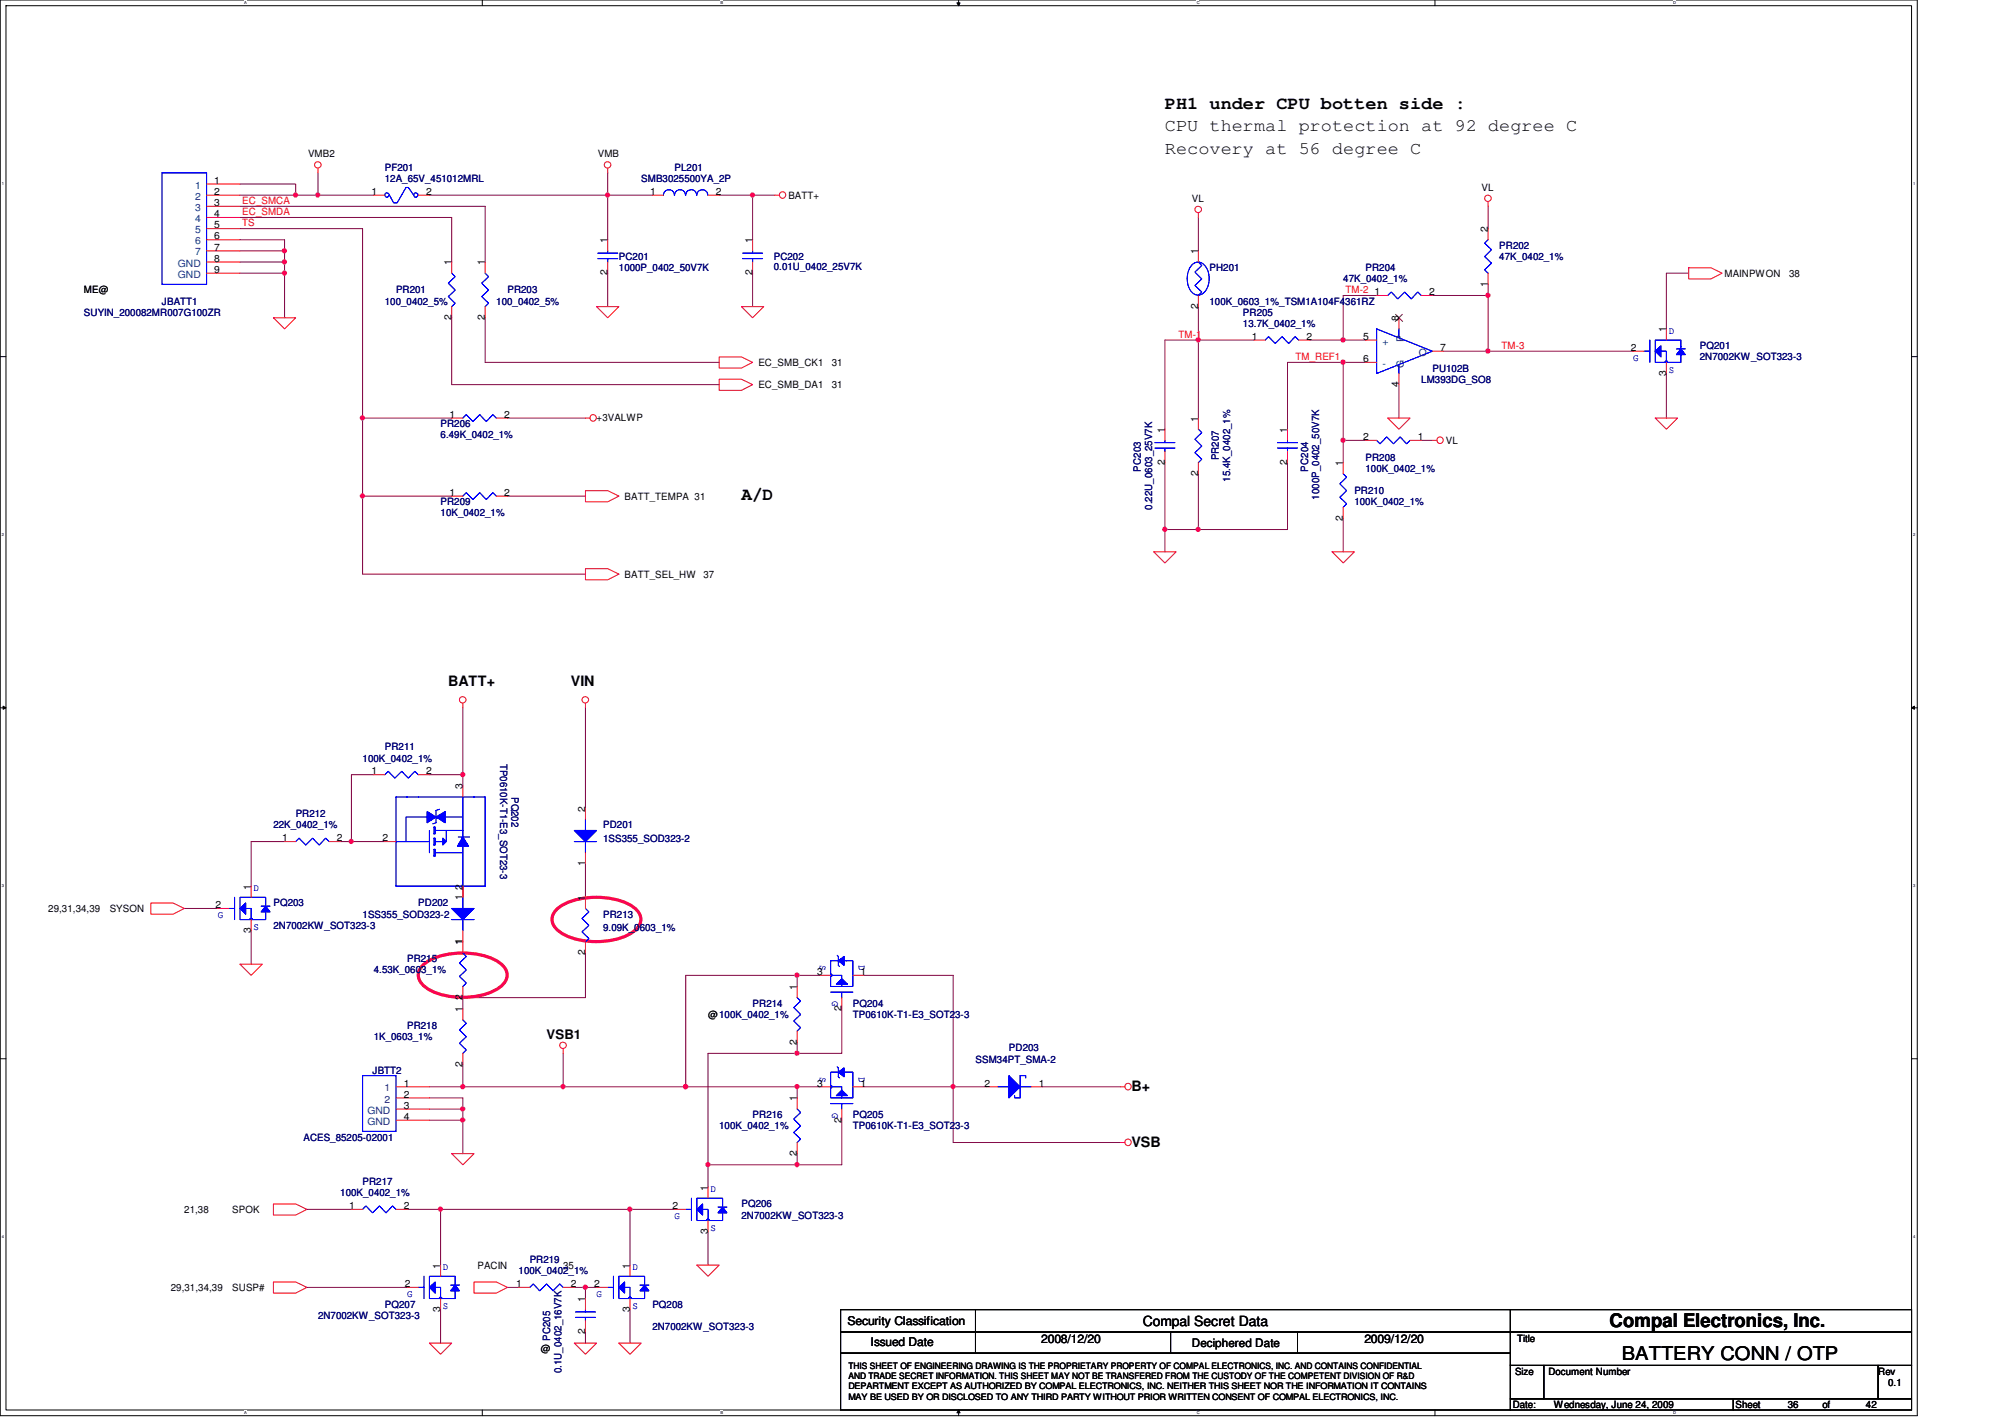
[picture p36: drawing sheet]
<svg xmlns="http://www.w3.org/2000/svg" width="297mm" height="210mm" viewBox="0 0 297 210" stroke-linecap="round" stroke-linejoin="round" font-family="sans-serif">
<defs><g id="words">
<g font-size="2.8">
<text x="238.5" y="196.6">Compal Electronics, Inc.</text>
<text x="240.3" y="201.5">BATTERY CONN / OTP</text>
</g>
<g font-size="2.6">
<text x="172.6" y="16.2">PH1 under CPU botten side :</text>
<text x="172.6" y="22.8">Recovery at 56 degree C</text>
<text x="172.6" y="19.5">CPU thermal protection at 92 degree C</text>
<text x="109.9" y="74">A/D</text>
</g>
<g font-size="2.1">
<text x="66.4" y="101.6">BATT+</text>
<text x="84.6" y="101.6">VIN</text>
<text x="167.6" y="161.7">B+</text>
<text x="167.6" y="169.9">VSB</text>
<text x="169.3" y="196.4">Compal Secret Data</text>
</g>
<text font-size="1.9" x="81" y="153.9">VSB1</text>
<g font-size="1.8">
<text x="125.6" y="196.3">Security Classification</text>
<text x="129" y="199.4">Issued Date</text>
<text x="154.3" y="198.9">2008/12/20</text>
<text x="202.1" y="198.9">2009/12/20</text>
</g>
<text font-size="1.7" x="176.6" y="199.6">Deciphered Date</text>
<g font-size="1.5">
<text x="45.6" y="23.3">VMB2</text>
<text x="88.6" y="23.3">VMB</text>
<text x="31.7" y="27.2">1</text>
<text x="31.7" y="28.9">2</text>
<text x="55" y="28.9">1</text>
<text x="63.1" y="28.9">2</text>
<text x="96.3" y="28.9">1</text>
<text x="106" y="28.9">2</text>
<text x="116.8" y="29.5">BATT+</text>
<text x="176.6" y="29.9">VL</text>
<text x="219.5" y="28.3">VL</text>
<text x="31.7" y="30.5">3</text>
<text x="31.7" y="32.2">4</text>
<text x="31.7" y="33.8">5</text>
<text x="31.7" y="35.5">6</text>
<text x="220.4" y="34.4" transform="rotate(-90 220.4 34.4)">2</text>
<text x="31.7" y="38.8">8</text>
<text x="31.7" y="40.4">9</text>
<text x="31.7" y="37.1">7</text>
<text x="66.9" y="39.3" transform="rotate(-90 66.9 39.3)">1</text>
<text x="71.8" y="39.3" transform="rotate(-90 71.8 39.3)">1</text>
<text x="90" y="40.8" transform="rotate(-90 90 40.8)">2</text>
<text x="90" y="36" transform="rotate(-90 90 36)">1</text>
<text x="111.5" y="40.8" transform="rotate(-90 111.5 40.8)">2</text>
<text x="111.5" y="36" transform="rotate(-90 111.5 36)">1</text>
<text x="177.5" y="37.7" transform="rotate(-90 177.5 37.7)">1</text>
<text x="255.5" y="41">MAINPWON</text>
<text x="265" y="41">38</text>
<text x="12.4" y="43.5">ME@</text>
<text x="66.9" y="47.4" transform="rotate(-90 66.9 47.4)">2</text>
<text x="71.8" y="47.4" transform="rotate(-90 71.8 47.4)">2</text>
<text x="177.5" y="45.8" transform="rotate(-90 177.5 45.8)">2</text>
<text x="203.6" y="43.7">1</text>
<text x="207.2" y="47.6" transform="rotate(-90 207.2 47.6)">8</text>
<text x="211.7" y="43.7">2</text>
<text x="220.4" y="42.5" transform="rotate(-90 220.4 42.5)">1</text>
<text x="185.5" y="50.3">1</text>
<text x="193.5" y="50.3">2</text>
<text x="202" y="50.3">5</text>
<text x="202" y="53.6">6</text>
<text x="213.4" y="52">7</text>
<text x="241.6" y="52">2</text>
<text x="246.8" y="49.2" transform="rotate(-90 246.8 49.2)">1</text>
<text x="112.3" y="57.5">EC_SMB_DA1</text>
<text x="112.3" y="54.2">EC_SMB_CK1</text>
<text x="123.2" y="57.5">31</text>
<text x="123.2" y="54.2">31</text>
<text x="207.2" y="57.3" transform="rotate(-90 207.2 57.3)">4</text>
<text x="246.8" y="55.7" transform="rotate(-90 246.8 55.7)">3</text>
<text x="66.6" y="61.9">1</text>
<text x="74.7" y="61.9">2</text>
<text x="88.4" y="62.3">+3VALWP</text>
<text x="172.5" y="64.1" transform="rotate(-90 172.5 64.1)">1</text>
<text x="177.5" y="62.4" transform="rotate(-90 177.5 62.4)">1</text>
<text x="190.7" y="64.1" transform="rotate(-90 190.7 64.1)">1</text>
<text x="202" y="65.2">2</text>
<text x="210.1" y="65.2">1</text>
<text x="214.2" y="65.8">VL</text>
<text x="172.5" y="68.9" transform="rotate(-90 172.5 68.9)">2</text>
<text x="177.5" y="70.5" transform="rotate(-90 177.5 70.5)">2</text>
<text x="190.7" y="68.9" transform="rotate(-90 190.7 68.9)">2</text>
<text x="199" y="69" transform="rotate(-90 199 69)">1</text>
<text x="66.6" y="73.4">1</text>
<text x="74.7" y="73.4">2</text>
<text x="92.5" y="74">BATT_TEMPA 31</text>
<text x="199" y="77.1" transform="rotate(-90 199 77.1)">2</text>
<text x="92.5" y="85.6">BATT_SEL_HW</text>
<text x="104.2" y="85.6">37</text>
<text x="55" y="114.7">1</text>
<text x="63.1" y="114.7">2</text>
<text x="68.5" y="116.9" transform="rotate(-90 68.5 116.9)">3</text>
<text x="41.8" y="124.6">1</text>
<text x="49.9" y="124.6">2</text>
<text x="56.7" y="124.6">2</text>
<text x="86.7" y="120.2" transform="rotate(-90 86.7 120.2)">2</text>
<text x="37.2" y="131.8" transform="rotate(-90 37.2 131.8)">1</text>
<text x="68.5" y="131.8" transform="rotate(-90 68.5 131.8)">2</text>
<text x="86.7" y="128.3" transform="rotate(-90 86.7 128.3)">1</text>
<text x="7.2" y="135.1">29,31,34,39</text>
<text x="16.3" y="135.1">SYSON</text>
<text x="31.9" y="134.5">2</text>
<text x="68.5" y="133.3" transform="rotate(-90 68.5 133.3)">1</text>
<text x="86.7" y="133.4" transform="rotate(-90 86.7 133.4)">1</text>
<text x="37.2" y="138.2" transform="rotate(-90 37.2 138.2)">3</text>
<text x="68.5" y="140" transform="rotate(-90 68.5 140)">1</text>
<text x="86.7" y="141.5" transform="rotate(-90 86.7 141.5)">2</text>
<text x="68.5" y="149.9" transform="rotate(-90 68.5 149.9)">1</text>
<text x="68.5" y="148.1" transform="rotate(-90 68.5 148.1)">2</text>
<text x="118.1" y="146.6" transform="rotate(-90 118.1 146.6)">1</text>
<text x="121.1" y="144.4">3</text>
<text x="124.7" y="149.8" transform="rotate(-90 124.7 149.8)">2</text>
<text x="127.5" y="144.4">1</text>
<text x="104.9" y="150.8">@100K_0402_1%</text>
<text x="118.1" y="154.7" transform="rotate(-90 118.1 154.7)">2</text>
<text x="59.8" y="161">1</text>
<text x="68.5" y="158" transform="rotate(-90 68.5 158)">2</text>
<text x="121.1" y="161">3</text>
<text x="127.5" y="161">1</text>
<text x="145.8" y="161">2</text>
<text x="153.9" y="161">1</text>
<text x="59.8" y="164.3">3</text>
<text x="59.8" y="165.9">4</text>
<text x="59.8" y="162.6">2</text>
<text x="118.1" y="163.2" transform="rotate(-90 118.1 163.2)">1</text>
<text x="124.7" y="166.3" transform="rotate(-90 124.7 166.3)">2</text>
<text x="118.1" y="171.2" transform="rotate(-90 118.1 171.2)">2</text>
<text x="27.3" y="179.7">21,38</text>
<text x="34.4" y="179.7">SPOK</text>
<text x="51.7" y="179.1">1</text>
<text x="59.8" y="179.1">2</text>
<text x="99.6" y="179.1">2</text>
<text x="104.9" y="176.4" transform="rotate(-90 104.9 176.4)">1</text>
<text x="104.9" y="182.8" transform="rotate(-90 104.9 182.8)">3</text>
<text x="25.3" y="191.3">29,31,34,39</text>
<text x="34.4" y="191.3">SUSP#</text>
<text x="60" y="190.7">2</text>
<text x="65.2" y="187.9" transform="rotate(-90 65.2 187.9)">1</text>
<text x="70.7" y="188">PACIN</text>
<text x="76.5" y="190.7">1</text>
<text x="83.4" y="188">35</text>
<text x="84.6" y="190.7">2</text>
<text x="88" y="190.7">2</text>
<text x="93.3" y="187.9" transform="rotate(-90 93.3 187.9)">1</text>
<text x="65.2" y="194.4" transform="rotate(-90 65.2 194.4)">3</text>
<text x="86.7" y="197.7" transform="rotate(-90 86.7 197.7)">2</text>
<text x="86.7" y="192.9" transform="rotate(-90 86.7 192.9)">1</text>
<text x="93.3" y="194.4" transform="rotate(-90 93.3 194.4)">3</text>
<text x="80.1" y="200.3">@</text>
<text x="224.4" y="203.6">Size</text>
<text x="224.7" y="198.8">Title</text>
<text x="229.4" y="203.6">Document Number</text>
<text x="278.3" y="203.6">Rev</text>
<text x="224.1" y="208.6">Date:</text>
<text x="230.2" y="208.6">Wednesday, June 24, 2009</text>
<text x="257.1" y="208.6">Sheet</text>
<text x="264.9" y="208.6">36</text>
<text x="270" y="208.6">of</text>
<text x="276.4" y="208.6">42</text>
<text x="279.7" y="205.3">0.1</text>
</g>
<g font-size="1.5" fill="#004080">
<text x="28.9" y="27.9">1</text>
<text x="28.9" y="29.6">2</text>
<text x="28.9" y="31.2">3</text>
<text x="28.9" y="32.9">4</text>
<text x="28.9" y="34.5">5</text>
<text x="26.4" y="39.5">GND</text>
<text x="26.4" y="41.1">GND</text>
<text x="28.9" y="36.2">6</text>
<text x="28.9" y="37.8">7</text>
<text x="204.8" y="51.1">+</text>
<text x="208" y="50.6" transform="rotate(-90 208 50.6)">P</text>
<text x="210.2" y="52.7">O</text>
<text x="204.8" y="54.4">-</text>
<text x="208" y="54.5" transform="rotate(-90 208 54.5)">G</text>
<text x="57" y="161.7">1</text>
<text x="54.4" y="165">GND</text>
<text x="54.4" y="166.6">GND</text>
<text x="57" y="163.3">2</text>
</g>
<g font-size="1.5" fill="#000080">
<text x="57" y="25.3">PF201</text>
<text x="57" y="27">12A_65V_451012MRL</text>
<text x="95" y="27">SMB3025500YA_2P</text>
<text x="99.9" y="25.3">PL201</text>
<text x="91.7" y="38.5">PC201</text>
<text x="91.7" y="40.2">1000P_0402_50V7K</text>
<text x="114.6" y="38.5">PC202</text>
<text x="114.6" y="40">0.01U_0402_25V7K</text>
<text x="179.2" y="40.2">PH201</text>
<text x="199" y="41.8">47K_0402_1%</text>
<text x="202.3" y="40.2">PR204</text>
<text x="222.1" y="36.9">PR202</text>
<text x="222.1" y="38.5">47K_0402_1%</text>
<text x="12.4" y="46.8">SUYIN_200082MR007G100ZR</text>
<text x="24" y="45.1">JBATT1</text>
<text x="57" y="45.1">100_0402_5%</text>
<text x="58.7" y="43.5">PR201</text>
<text x="73.5" y="45.1">100_0402_5%</text>
<text x="75.2" y="43.5">PR203</text>
<text x="179.2" y="45.1">100K_0603_1%_TSM1A104F4361RZ</text>
<text x="184.1" y="46.8">PR205</text>
<text x="184.1" y="48.4">13.7K_0402_1%</text>
<text x="251.8" y="51.7">PQ201</text>
<text x="251.8" y="53.4">2N7002KW_SOT323-3</text>
<text x="210.6" y="56.7">LM393DG_SO8</text>
<text x="212.2" y="55">PU102B</text>
<text x="65.3" y="63.3">PR206</text>
<text x="65.3" y="64.9">6.49K_0402_1%</text>
<text x="169" y="69.8" transform="rotate(-90 169 69.8)">PC203</text>
<text x="180.6" y="68.2" transform="rotate(-90 180.6 68.2)">PR207</text>
<text x="182.2" y="71.3" transform="rotate(-90 182.2 71.3)">15.4K_0402_1%</text>
<text x="193.8" y="69.8" transform="rotate(-90 193.8 69.8)">PC204</text>
<text x="202.3" y="68.2">PR208</text>
<text x="202.3" y="69.9">100K_0402_1%</text>
<text x="65.3" y="74.8">PR209</text>
<text x="65.3" y="76.5">10K_0402_1%</text>
<text x="170.7" y="75.5" transform="rotate(-90 170.7 75.5)">0.22U_0603_25V7K</text>
<text x="195.4" y="74" transform="rotate(-90 195.4 74)">1000P_0402_50V7K</text>
<text x="200.7" y="73.2">PR210</text>
<text x="200.7" y="74.8">100K_0402_1%</text>
<text x="53.7" y="112.8">100K_0402_1%</text>
<text x="57" y="111.2">PR211</text>
<text x="74.1" y="113.1" transform="rotate(90 74.1 113.1)">TP0610K-T1-E3_SOT23-3</text>
<text x="75.8" y="118.1" transform="rotate(90 75.8 118.1)">PQ202</text>
<text x="40.5" y="122.7">22K_0402_1%</text>
<text x="43.8" y="121.1">PR212</text>
<text x="89.4" y="122.7">PD201</text>
<text x="89.4" y="124.7">1SS355_SOD323-2</text>
<text x="40.5" y="134.3">PQ203</text>
<text x="40.5" y="137.6">2N7002KW_SOT323-3</text>
<text x="53.7" y="135.9">1SS355_SOD323-2</text>
<text x="62" y="134.3">PD202</text>
<text x="89.4" y="135.9">PR213</text>
<text x="89.4" y="137.9">9.09K_0603_1%</text>
<text x="60.3" y="142.5">PR215</text>
<text x="55.4" y="144.2">4.53K_0603_1%</text>
<text x="111.5" y="149.1">PR214</text>
<text x="126.4" y="149.1">PQ204</text>
<text x="55.4" y="154.1">1K_0603_1%</text>
<text x="60.3" y="152.4">PR218</text>
<text x="126.4" y="150.8">TP0610K-T1-E3_SOT23-3</text>
<text x="149.5" y="155.7">PD203</text>
<text x="55.2" y="159">JBTT2</text>
<text x="144.5" y="157.4">SSM34PT_SMA-2</text>
<text x="106.5" y="167.3">100K_0402_1%</text>
<text x="111.5" y="165.7">PR216</text>
<text x="126.4" y="165.7">PQ205</text>
<text x="126.4" y="167.3">TP0610K-T1-E3_SOT23-3</text>
<text x="45" y="169">ACES_85205-02001</text>
<text x="50.4" y="177.2">100K_0402_1%</text>
<text x="53.7" y="175.6">PR217</text>
<text x="109.9" y="178.9">PQ206</text>
<text x="109.9" y="180.5">2N7002KW_SOT323-3</text>
<text x="76.8" y="188.8">100K_0402_1%</text>
<text x="78.5" y="187.1">PR219</text>
<text x="47.1" y="195.4">2N7002KW_SOT323-3</text>
<text x="57" y="193.7">PQ207</text>
<text x="96.6" y="193.7">PQ208</text>
<text x="96.6" y="197">2N7002KW_SOT323-3</text>
<text x="81.5" y="198.6" transform="rotate(-90 81.5 198.6)">PC205</text>
<text x="83.2" y="203.4" transform="rotate(-90 83.2 203.4)">0.1U_0402_16V7K</text>
</g>
<g font-size="1.5" fill="#f00">
<text x="35.9" y="31.9">EC_SMDA</text>
<text x="35.9" y="33.5">TS</text>
<text x="35.9" y="30.2">EC_SMCA</text>
<text x="199.3" y="43.4">TM-2</text>
<text x="174.6" y="50">TM-1</text>
<text x="191.9" y="53.3">TM_REF1</text>
<text x="222.5" y="51.7">TM-3</text>
</g>
<g font-size="1.5" fill="#00f">
<text x="241.9" y="53.4">G</text>
<text x="247.2" y="49.4">D</text>
<text x="247.2" y="55.2">S</text>
<text x="37.5" y="132">D</text>
<text x="32.3" y="136">G</text>
<text x="37.5" y="137.8">S</text>
<text x="121.5" y="143" transform="rotate(90 121.5 143)">S</text>
<text x="127.3" y="143" transform="rotate(90 127.3 143)">D</text>
<text x="123.3" y="148.3" transform="rotate(90 123.3 148.3)">G</text>
<text x="121.5" y="159.5" transform="rotate(90 121.5 159.5)">S</text>
<text x="127.3" y="159.5" transform="rotate(90 127.3 159.5)">D</text>
<text x="123.3" y="164.8" transform="rotate(90 123.3 164.8)">G</text>
<text x="105.2" y="176.6">D</text>
<text x="99.9" y="180.6">G</text>
<text x="105.2" y="182.4">S</text>
<text x="65.6" y="188.1">D</text>
<text x="93.7" y="188.1">D</text>
<text x="60.3" y="192.1">G</text>
<text x="65.6" y="193.9">S</text>
<text x="88.4" y="192.1">G</text>
<text x="93.7" y="193.9">S</text>
</g>
<g font-size="1.3">
<text x="125.7" y="202.8">THIS SHEET OF ENGINEERING DRAWING IS THE PROPRIETARY PROPERTY OF COMPAL ELECTRONICS, INC. AND CONTAINS CONFIDENTIAL</text>
<text x="125.7" y="204.3">AND TRADE SECRET INFORMATION. THIS SHEET MAY NOT BE TRANSFERED FROM THE CUSTODY OF THE COMPETENT DIVISION OF R&amp;D</text>
<text x="125.7" y="205.8">DEPARTMENT EXCEPT AS AUTHORIZED BY COMPAL ELECTRONICS, INC. NEITHER THIS SHEET NOR THE INFORMATION IT CONTAINS</text>
<text x="125.7" y="207.3">MAY BE USED BY OR DISCLOSED TO ANY THIRD PARTY WITHOUT PRIOR WRITTEN CONSENT OF COMPAL ELECTRONICS, INC.</text>
</g>
<g font-size=".6">
<text x="36.1" y=".6">A</text>
<text x="106.7" y=".6">B</text>
<text x="177.3" y=".6">C</text>
<text x="247.9" y=".6">D</text>
<text x=".3" y="27.4">1</text>
<text x="283.4" y="27.4">1</text>
<text x=".3" y="79.4">2</text>
<text x="283.4" y="79.4">2</text>
<text x=".3" y="131.4">3</text>
<text x="283.4" y="131.4">3</text>
<text x=".3" y="183.4">4</text>
<text x="283.4" y="183.4">4</text>
<text x="36.1" y="209.5">A</text>
<text x="106.7" y="209.5">B</text>
<text x="177.3" y="209.5">C</text>
<text x="247.9" y="209.5">D</text>
</g>
</g></defs>
<path d="M0 0h284v209.7h-284zM.9 .8h282.3v208.1h-282.3z" fill="none" stroke="#000" stroke-width=".15"/>
<g fill="#fff">
<path d="M36.1 .1h.4v.7h-.4z"/>
<path d="M36.1 208.9h.4v.7h-.4z"/>
</g>
<path d="M71.5 0v.8M71.5 208.9v.8" fill="none" stroke="#000" stroke-width=".15"/>
<g fill="#fff">
<path d="M106.7 .1h.4v.7h-.4z"/>
<path d="M106.7 208.9h.4v.7h-.4z"/>
</g>
<path d="M141.8 .4h.4l-.2 .4zM142 0v.8M142 208.9l.2 .4h-.4zM142 208.9v.8" fill="none" stroke="#000" stroke-width=".15"/>
<path d="M141.8 .4h.4l-.2 .4zM142 208.9l.2 .4h-.4z" fill="#000"/>
<g fill="#fff">
<path d="M177.3 .1h.4v.7h-.4z"/>
<path d="M177.3 208.9h.4v.7h-.4z"/>
</g>
<path d="M212.6 0v.8M212.6 208.9v.8" fill="none" stroke="#000" stroke-width=".15"/>
<g fill="#fff">
<path d="M247.8 .1h.4v.7h-.4z"/>
<path d="M247.8 208.9h.4v.7h-.4z"/>
<path d="M.3 26.8h.2v.7h-.2z"/>
<path d="M283.4 26.8h.3v.7h-.3z"/>
<path d="M.3 78.8h.2v.7h-.2z"/>
<path d="M283.4 78.8h.3v.7h-.3z"/>
</g>
<path d="M0 52.8h.9M283.2 52.8h.8" fill="none" stroke="#000" stroke-width=".15"/>
<g fill="#fff">
<path d="M.3 130.8h.2v.7h-.2z"/>
<path d="M283.4 130.8h.3v.7h-.3z"/>
</g>
<path d="M0 104.9h.9M.5 104.6l.4 .3-.4 .2zM283.2 104.9l.4-.3v.5zM283.2 104.9h.8" fill="none" stroke="#000" stroke-width=".15"/>
<path d="M.5 104.6l.4 .3-.4 .2zM283.2 104.9l.4-.3v.5z" fill="#000"/>
<g fill="#fff">
<path d="M.3 182.8h.2v.7h-.2z"/>
<path d="M283.4 182.8h.3v.7h-.3z"/>
</g>
<path d="M0 156.8h.9M283.2 156.8h.8" fill="none" stroke="#000" stroke-width=".15"/>
<path d="M220.5 30.6v3.3M220.5 52h21.4" fill="none" stroke="#800040" stroke-width=".15"/>
<circle cx="220.4" cy="52" r=".32" fill="#f0f"/>
<circle cx="220.4" cy="52" r=".32" fill="none" stroke="#f0f" stroke-width=".15"/>
<path d="M177.5 32.2v5M172.6 50.4v13.2M177.5 50.4h8.3M199 53.7v11.5M212.2 43.8h8.3M177.5 78.4h13.2M199 76.8v4.9M210.6 65.2h1.6" fill="none" stroke="#800040" stroke-width=".15"/>
<circle cx="199" cy="65.2" r=".32" fill="#f0f"/>
<circle cx="199" cy="65.2" r=".32" fill="none" stroke="#f0f" stroke-width=".15"/>
<circle cx="199" cy="53.6" r=".32" fill="#f0f"/>
<circle cx="199" cy="53.6" r=".32" fill="none" stroke="#f0f" stroke-width=".15"/>
<path d="M199 43.8v6.6h3.3" fill="none" stroke="#800040" stroke-width=".15"/>
<circle cx="199" cy="50.3" r=".32" fill="#f0f"/>
<circle cx="199" cy="50.3" r=".32" fill="none" stroke="#f0f" stroke-width=".15"/>
<path d="M177.5 45.4v16.5M190.7 53.7v9.9" fill="none" stroke="#800040" stroke-width=".15"/>
<circle cx="177.5" cy="50.3" r=".32" fill="#f0f"/>
<circle cx="177.5" cy="50.3" r=".32" fill="none" stroke="#f0f" stroke-width=".15"/>
<path d="M172.6 50.4h4.9M190.7 53.7h8.3M199 43.8h4.9M207.3 57v4.9M172.6 78.4v3.3M177.5 70.2v8.2M199 65.2h3.3" fill="none" stroke="#800040" stroke-width=".15"/>
<circle cx="177.5" cy="78.4" r=".32" fill="#f0f"/>
<circle cx="177.5" cy="78.4" r=".32" fill="none" stroke="#f0f" stroke-width=".15"/>
<path d="M220.5 43.8v8.2M246.9 55.3v6.6M250.2 40.5h-3.3v8.2" fill="none" stroke="#800040" stroke-width=".15"/>
<circle cx="220.4" cy="43.7" r=".32" fill="#f0f"/>
<circle cx="220.4" cy="43.7" r=".32" fill="none" stroke="#f0f" stroke-width=".15"/>
<path d="M199 53.7h3.3M172.6 78.4h4.9M190.7 68.5v9.9M199 65.2v3.3" fill="none" stroke="#800040" stroke-width=".15"/>
<circle cx="172.6" cy="78.4" r=".32" fill="#f0f"/>
<circle cx="172.6" cy="78.4" r=".32" fill="none" stroke="#f0f" stroke-width=".15"/>
<path d="M47.1 28.9h8.3M194 50.4h5M213.9 52h6.6M220.5 42.1v1.7M172.6 68.5v9.9" fill="none" stroke="#800040" stroke-width=".15"/>
<circle cx="47.1" cy="28.9" r=".32" fill="#f0f"/>
<circle cx="47.1" cy="28.9" r=".32" fill="none" stroke="#f0f" stroke-width=".15"/>
<path d="M90 28.9h6.6M111.5 28.9h3.3M66.9 47.1v9.9" fill="none" stroke="#800040" stroke-width=".15"/>
<circle cx="111.5" cy="28.9" r=".32" fill="#f0f"/>
<circle cx="111.5" cy="28.9" r=".32" fill="none" stroke="#f0f" stroke-width=".15"/>
<path d="M90 25.6v3.3M71.9 53.7h34.6" fill="none" stroke="#800040" stroke-width=".15"/>
<circle cx="90" cy="28.9" r=".32" fill="#f0f"/>
<circle cx="90" cy="28.9" r=".32" fill="none" stroke="#f0f" stroke-width=".15"/>
<path d="M35.6 32.2h31.3M35.6 33.9h18.1M90 28.9v6.6M106.5 28.9h5v6.6M66.9 57h39.6M71.9 47.1v6.6M90 40.5v4.9M111.5 40.5v4.9M53.7 73.5v11.5" fill="none" stroke="#800040" stroke-width=".15"/>
<circle cx="53.7" cy="73.5" r=".32" fill="#f0f"/>
<circle cx="53.7" cy="73.5" r=".32" fill="none" stroke="#f0f" stroke-width=".15"/>
<path d="M35.6 30.6h36.3v8.2M35.6 27.3h8.2v1.6h-8.2M66.9 32.2v6.6M53.7 61.9h13.2" fill="none" stroke="#800040" stroke-width=".15"/>
<circle cx="53.7" cy="61.9" r=".32" fill="#f0f"/>
<circle cx="53.7" cy="61.9" r=".32" fill="none" stroke="#f0f" stroke-width=".15"/>
<path d="M42.2 38.8v1.7M53.7 33.9v28M75.2 61.9h11.5" fill="none" stroke="#800040" stroke-width=".15"/>
<circle cx="42.1" cy="38.8" r=".32" fill="#f0f"/>
<circle cx="42.1" cy="38.8" r=".32" fill="none" stroke="#f0f" stroke-width=".15"/>
<path d="M35.6 37.2h6.6" fill="none" stroke="#800040" stroke-width=".15"/>
<circle cx="42.1" cy="37.1" r=".32" fill="#f0f"/>
<circle cx="42.1" cy="37.1" r=".32" fill="none" stroke="#f0f" stroke-width=".15"/>
<path d="M42.2 37.2v1.6h-6.6M42.2 40.5v6.6" fill="none" stroke="#800040" stroke-width=".15"/>
<circle cx="42.1" cy="40.4" r=".32" fill="#f0f"/>
<circle cx="42.1" cy="40.4" r=".32" fill="none" stroke="#f0f" stroke-width=".15"/>
<path d="M35.6 35.5h6.6v1.7M47.1 25.6v3.3h-3.3M35.6 40.5h6.6M53.7 73.5h13.2M75.2 73.5h11.5M53.7 85h33" fill="none" stroke="#800040" stroke-width=".15"/>
<circle cx="43.8" cy="28.9" r=".32" fill="#f0f"/>
<circle cx="43.8" cy="28.9" r=".32" fill="none" stroke="#f0f" stroke-width=".15"/>
<path d="M53.7 61.9v11.6M63.6 114.8h5v1.6M52.1 124.7h4.9" fill="none" stroke="#800040" stroke-width=".15"/>
<circle cx="52" cy="124.6" r=".32" fill="#f0f"/>
<circle cx="52" cy="124.6" r=".32" fill="none" stroke="#f0f" stroke-width=".15"/>
<path d="M55.4 114.8h-3.3v9.9h-1.7M68.6 104.9v9.9M37.2 137.9v4.9M42.2 124.7h-5v6.6M68.6 131.3v1.6M86.7 147.8h-18.1v1.6" fill="none" stroke="#800040" stroke-width=".15"/>
<circle cx="68.5" cy="114.7" r=".32" fill="#f0f"/>
<circle cx="68.5" cy="114.7" r=".32" fill="none" stroke="#f0f" stroke-width=".15"/>
<path d="M86.7 104.9v14.8M141.2 161h5" fill="none" stroke="#800040" stroke-width=".15"/>
<circle cx="141.2" cy="161" r=".32" fill="#f0f"/>
<circle cx="141.2" cy="161" r=".32" fill="none" stroke="#f0f" stroke-width=".15"/>
<path d="M68.6 157.7v3.3M128 161h13.2" fill="none" stroke="#800040" stroke-width=".15"/>
<circle cx="68.5" cy="161" r=".32" fill="#f0f"/>
<circle cx="68.5" cy="161" r=".32" fill="none" stroke="#f0f" stroke-width=".15"/>
<path d="M27.3 134.6h5M86.7 128v4.9M86.7 141.2v6.6M118.1 144.5h3.3M141.2 161v8.2h24.8M154.4 161h11.6" fill="none" stroke="#800040" stroke-width=".15"/>
<circle cx="118.1" cy="144.5" r=".32" fill="#f0f"/>
<circle cx="118.1" cy="144.5" r=".32" fill="none" stroke="#f0f" stroke-width=".15"/>
<path d="M118.1 144.5v1.6M118.1 154.4v1.6h6.6" fill="none" stroke="#800040" stroke-width=".15"/>
<circle cx="118.1" cy="156" r=".32" fill="#f0f"/>
<circle cx="118.1" cy="156" r=".32" fill="none" stroke="#f0f" stroke-width=".15"/>
<path d="M124.7 149.4v6.6M68.6 161h14.8" fill="none" stroke="#800040" stroke-width=".15"/>
<circle cx="83.4" cy="161" r=".32" fill="#f0f"/>
<circle cx="83.4" cy="161" r=".32" fill="none" stroke="#f0f" stroke-width=".15"/>
<path d="M118.1 144.5h-16.5v16.5h16.5M118.1 161v1.6M118.1 161h3.3" fill="none" stroke="#800040" stroke-width=".15"/>
<circle cx="118.1" cy="161" r=".32" fill="#f0f"/>
<circle cx="118.1" cy="161" r=".32" fill="none" stroke="#f0f" stroke-width=".15"/>
<circle cx="101.6" cy="161" r=".32" fill="#f0f"/>
<circle cx="101.6" cy="161" r=".32" fill="none" stroke="#f0f" stroke-width=".15"/>
<path d="M118.1 156h-13.2v19.8M128 144.5h13.2M65.3 179.1v8.3M124.7 165.9v6.6h-6.6v-1.6M45.5 190.7h14.8M65.3 194v5M93.3 194v5" fill="none" stroke="#800040" stroke-width=".15"/>
<circle cx="104.9" cy="172.5" r=".32" fill="#f0f"/>
<circle cx="104.9" cy="172.5" r=".32" fill="none" stroke="#f0f" stroke-width=".15"/>
<path d="M104.9 172.5h13.2" fill="none" stroke="#800040" stroke-width=".15"/>
<circle cx="118.1" cy="172.5" r=".32" fill="#f0f"/>
<circle cx="118.1" cy="172.5" r=".32" fill="none" stroke="#f0f" stroke-width=".15"/>
<path d="M141.2 144.5v16.5M45.5 179.1h6.6M93.3 179.1h6.6M104.9 182.4v5" fill="none" stroke="#800040" stroke-width=".15"/>
<circle cx="93.3" cy="179.1" r=".32" fill="#f0f"/>
<circle cx="93.3" cy="179.1" r=".32" fill="none" stroke="#f0f" stroke-width=".15"/>
<path d="M60.3 179.1h33v8.3" fill="none" stroke="#800040" stroke-width=".15"/>
<circle cx="65.2" cy="179.1" r=".32" fill="#f0f"/>
<circle cx="65.2" cy="179.1" r=".32" fill="none" stroke="#f0f" stroke-width=".15"/>
<path d="M63.6 161h5M63.6 165.9h5v5M63.6 162.6h5v1.7h-5" fill="none" stroke="#800040" stroke-width=".15"/>
<circle cx="68.5" cy="165.9" r=".32" fill="#f0f"/>
<circle cx="68.5" cy="165.9" r=".32" fill="none" stroke="#f0f" stroke-width=".15"/>
<path d="M68.6 164.3v1.6" fill="none" stroke="#800040" stroke-width=".15"/>
<circle cx="68.5" cy="164.3" r=".32" fill="#f0f"/>
<circle cx="68.5" cy="164.3" r=".32" fill="none" stroke="#f0f" stroke-width=".15"/>
<path d="M63.6 28.9h26.4M75.2 190.7h1.6M85.1 190.7h1.6" fill="none" stroke="#800040" stroke-width=".15"/>
<circle cx="86.7" cy="190.7" r=".32" fill="#f0f"/>
<circle cx="86.7" cy="190.7" r=".32" fill="none" stroke="#f0f" stroke-width=".15"/>
<path d="M83.4 156v5h18.2M86.7 197.3v1.7M88.4 190.7h-1.7v1.7" fill="none" stroke="#800040" stroke-width=".15"/>
<circle cx="101.6" cy="161" r=".32" fill="#f0f"/>
<circle cx="101.6" cy="161" r=".32" fill="none" stroke="#f0f" stroke-width=".15"/>
<g fill="none" stroke="#f00" stroke-width=".15">
<path d="M47.1 24.9v.7M90 24.9v.7M114.8 28.9h.7M177.5 31.5v.7M220.5 29.9v.7M250.2 39.7h3.3l1.6 .8-1.6 .8h-3.3zM40.5 47.1h3.3l-1.6 1.6zM88.4 45.4h3.3l-1.7 1.7zM106.5 56.2h3.3l1.7 .8-1.7 .8h-3.3zM106.5 52.9h3.3l1.7 .8-1.7 .8h-3.3zM109.8 45.4h3.3l-1.6 1.7zM86.7 61.9h.7"/>
<path d="M86.7 72.7h3.3l1.7 .8-1.7 .8h-3.3zM202.3 65.2h1.6M205.6 61.9h3.3l-1.6 1.7zM208.9 65.2h1.7M212.2 65.2h.7M245.2 61.9h3.3l-1.6 1.7zM86.7 84.2h3.3l1.7 .8-1.7 .9h-3.3zM170.9 81.7h3.3l-1.6 1.7zM197.3 81.7h3.3l-1.6 1.7zM68.6 104.2v.7M86.7 104.2v.7M22.3 133.8h3.3l1.7 .8-1.7 .8h-3.3z"/>
<path d="M68.6 139.5v1.7M35.6 142.8h3.3l-1.7 1.7zM68.6 146.1v1.7M83.4 155.4v.6M40.5 178.3h3.3l1.7 .8-1.7 .9h-3.3zM66.9 170.9h3.3l-1.6 1.6zM166 169.2h.7M166 161h.7M40.5 189.9h3.3l1.7 .8-1.7 .9h-3.3zM63.6 199h3.3l-1.6 1.6zM70.2 189.9h3.3l1.7 .8-1.7 .9h-3.3zM85.1 199h3.3l-1.7 1.6z"/>
<path d="M91.7 199h3.3l-1.7 1.6zM103.2 187.4h3.3l-1.6 1.7z"/>
<circle cx="47.1" cy="24.4" r=".48"/>
<circle cx="90" cy="24.4" r=".48"/>
<circle cx="115.9" cy="28.9" r=".48"/>
<circle cx="177.5" cy="31" r=".48"/>
<circle cx="220.4" cy="29.4" r=".48"/>
<circle cx="87.9" cy="61.9" r=".48"/>
<circle cx="213.3" cy="65.2" r=".48"/>
<circle cx="68.6" cy="103.7" r=".48"/>
<circle cx="86.7" cy="103.7" r=".48"/>
<circle cx="83.4" cy="154.8" r=".48"/>
<circle cx="167.1" cy="161" r=".48"/>
<circle cx="167.1" cy="169.2" r=".48"/>
</g>
<g fill="none" stroke="#000" stroke-width=".15">
<path d="M124.5 194h99.3v3.3h-99.3zM124.5 197.3h99.3v3.1h-99.3zM144.5 194v6.4M173.4 197.3v3.1M192.2 197.3v3.1M223.8 194h59.4v3.3h-59.4zM223.8 197.3h59.4v5h-59.4zM124.5 200.4h99.3v8.5h-99.3zM223.8 202.3h4.9v4.9h-4.9zM223.8 207.2h33v1.7h-33zM228.7 202.3h49.5v4.9h-49.5zM256.8 207.2h26.4v1.7h-26.4z"/>
<path d="M278.2 202.3h5v4.9h-5z"/>
</g>
<path d="M82.7 134.5a10.7 10.7 0 0 1 9-1.1 4.8 4.8 0 0 1 3.1 2.2 2.01 2.01 0 0 1-.8 2.2 10.6 10.6 0 0 1-9 1.2 4.8 4.8 0 0 1-3.1-2.2 2 2 0 0 1 .8-2.3zM62.9 142.8a10.7 10.7 0 0 1 9-1.2 4.8 4.8 0 0 1 3.1 2.2 2.01 2.01 0 0 1-.8 2.3 10.6 10.6 0 0 1-9 1.2 4.8 4.8 0 0 1-3.1-2.3 2 2 0 0 1 .8-2.2z" fill="none" stroke="#f00" stroke-width=".47"/>
<path d="M203.9 65.2l.6 .5 .9-1 1 1 1-1 1 1 .5-.5M68.6 141.2l.5 .5-1 1 1 1-1 .9 1 1-.5 .5" fill="none" stroke="#00f" stroke-width=".15"/>
<path d="M123.9 162.3l.8-.8 .9 .8z" fill="#00f"/>
<path d="M123.9 162.3l.8-.8 .9 .8z" fill="none" stroke="#00f" stroke-width=".15"/>
<path d="M124.2 158.8l.8-.6v1.3z" fill="#00f"/>
<path d="M124 158l.2 .2v1.3l.2 .2M124.2 158.8h-1.1v2.2v-.2h.1v.4h-.1M124.2 158.8l.8-.6v1.3zM125 158.8h1.4v3.8h-3.3v-1.6h1.6v1.6M123.1 163.5h3.3M124.7 163.5v.8" fill="none" stroke="#00f" stroke-width=".15"/>
<path d="M123.9 162.3l.8-.8 .9 .8z" fill="#00f"/>
<path d="M123.9 162.3l.8-.8 .9 .8z" fill="none" stroke="#00f" stroke-width=".15"/>
<path d="M124.2 158.8l.8-.6v1.3z" fill="#00f"/>
<g fill="none" stroke="#00f" stroke-width=".15">
<path d="M220.5 35.5l-.5 .5 1 1-1 1 1 1-1 1 .5 .5M71.9 40.5l.5 .5-1 1 1 1-1 .9 1 1-.5 .5M187.4 50.4l.5-.5 1 1 1-1 1 1 1-1 .5 .5M203.9 48.7l8.3 3.3-8.3 3.3zM207.3 48.7v1.3M207.3 54v1.3M68.6 61.9l.5-.5 1 1 1-1 .9 1 1-1 .5 .5M171.1 66.4h3M171.1 65.6h3M172.6 65.2v.4M172.6 66.4v.5M189.3 66.4h2.9"/>
<path d="M189.3 65.6h2.9M190.7 65.2v.4M190.7 66.4v.5M118.1 147.8l.5 .5-1 1 1 1-1 1 1 .9-.5 .5M124 158l.2 .2v1.3l.2 .2M124.2 158.8h-1.1v2.2v-.2h.1v.4h-.1M124.2 158.8l.8-.6v1.3zM125 158.8h1.4v3.8h-3.3v-1.6h1.6v1.6M118.1 164.3l.5 .5-1 1 1 1-1 1 1 .9-.5 .5M123.1 163.5h3.3M124.7 163.5v.8"/>
</g>
<g fill="none" stroke="#f00" stroke-width=".15">
<path d="M71.9 38.8v1.7M220.5 33.9v1.6M71.9 45.4v1.7M185.8 50.4h1.6M192.4 50.4h1.6M202.3 50.4h1.6M202.3 53.7h1.6M207.3 47.1v1.6M207.3 55.3v1.7M212.2 52h1.7M220.5 40.5v1.6M66.9 61.9h1.7"/>
<path d="M73.5 61.9h1.7M172.6 63.6v1.6M172.6 66.9v1.6M190.7 63.6v1.6M190.7 66.9v1.6M118.1 146.1v1.7M118.1 152.7v1.7M118.1 162.6v1.7M118.1 169.2v1.7M121.4 161h1.7M124.7 164.3v1.6M126.4 161h1.6"/>
</g>
<path d="M206.7 46.6l1.1 1M207.8 46.6l-1.1 1" fill="none" stroke="#804000" stroke-width=".15"/>
<path d="M35.6 134.6l.8-.8v1.6z" fill="#00f"/>
<path d="M35.6 134.6l.8-.8v1.6z" fill="none" stroke="#00f" stroke-width=".15"/>
<path d="M39.4 134.2l.6 .9h-1.3z" fill="#00f"/>
<path d="M33.9 134.6h.9M34.8 132.9v3.3M38.7 134.2h1.3M39.4 135.1v1.1h-2.2h.2v-.1h-.4v.1M39.4 134.2l.6 .9h-1.3zM39.4 134.2v-1.3h-3.8v3.3h1.6v-1.6h-.8" fill="none" stroke="#00f" stroke-width=".15"/>
<path d="M35.6 134.6l.8-.8v1.6z" fill="#00f"/>
<path d="M35.6 134.6l.8-.8v1.6z" fill="none" stroke="#00f" stroke-width=".15"/>
<path d="M39.4 134.2l.6 .9h-1.3z" fill="#00f"/>
<path d="M177.5 63.6l.5 .5-1 1 1 1-1 1 1 .9-.5 .5M33.9 134.6h.9M34.8 132.9v3.3M38.7 134.2h1.3M39.4 135.1v1.1h-2.2h.2v-.1h-.4v.1M39.4 134.2l.6 .9h-1.3zM39.4 134.2v-1.3h-3.8v3.3h1.6v-1.6h-.8M68.6 151.1l.5 .5-1 1 1 1-1 1 1 .9-.5 .5" fill="none" stroke="#00f" stroke-width=".15"/>
<path d="M177.5 61.9v1.7M177.5 68.5v1.7M32.3 134.6h1.6M37.2 131.3v1.6M37.2 136.2v1.7M68.6 149.4v1.7M68.6 156v1.7" fill="none" stroke="#f00" stroke-width=".15"/>
<path d="M124.7 145l.9 .8h-1.7z" fill="#00f"/>
<path d="M124.7 145l.9 .8h-1.7z" fill="none" stroke="#00f" stroke-width=".15"/>
<path d="M124.2 142.3l.8-.6v1.3z" fill="#00f"/>
<path d="M123.1 147h3.3M124 141.5l.2 .2v1.3l.2 .2M124.2 142.3h-1.1v2.2v-.2h.1v.3h-.1M124.2 142.3l.8-.6v1.3zM124.7 147v.8M125 142.3h1.4v3.8h-3.3v-1.6h1.6v1.6" fill="none" stroke="#00f" stroke-width=".15"/>
<path d="M124.7 145l.9 .8h-1.7z" fill="#00f"/>
<path d="M124.7 145l.9 .8h-1.7z" fill="none" stroke="#00f" stroke-width=".15"/>
<path d="M124.2 142.3l.8-.6v1.3z" fill="#00f"/>
<path d="M123.1 147h3.3M124 141.5l.2 .2v1.3l.2 .2M124.2 142.3h-1.1v2.2v-.2h.1v.3h-.1M124.2 142.3l.8-.6v1.3zM124.7 147v.8M125 142.3h1.4v3.8h-3.3v-1.6h1.6v1.6" fill="none" stroke="#00f" stroke-width=".15"/>
<path d="M121.4 144.5h1.7M124.7 147.8v1.6M126.4 144.5h1.6" fill="none" stroke="#f00" stroke-width=".15"/>
<path d="M245.2 52l.9-.8v1.7z" fill="#00f"/>
<path d="M245.2 52l.9-.8v1.7z" fill="none" stroke="#00f" stroke-width=".15"/>
<path d="M249 51.7l.7 .8h-1.3z" fill="#00f"/>
<path d="M243.6 52h.8M244.4 50.4v3.3M248.4 51.7h1.3M249 51.7v-1.3h-3.8v3.3h1.7v-1.7h-.8M249 52.5v1.2h-2.1h.1v-.2h-.3v.2M249 51.7l.7 .8h-1.3z" fill="none" stroke="#00f" stroke-width=".15"/>
<path d="M245.2 52l.9-.8v1.7z" fill="#00f"/>
<path d="M245.2 52l.9-.8v1.7z" fill="none" stroke="#00f" stroke-width=".15"/>
<path d="M249 51.7l.7 .8h-1.3z" fill="#00f"/>
<path d="M98.3 28.9a.8 .8 0 0 1 .8-.8 .8 .8 0 0 1 .8 .8M99.9 28.9a.8 .8 0 0 1 .8-.8 .8 .8 0 0 1 .8 .8M101.6 28.9a.8 .8 0 0 1 .8-.8 .8 .8 0 0 1 .8 .8M103.2 28.9a.8 .8 0 0 1 .8-.8 .8 .8 0 0 1 .9 .8M243.6 52h.8M244.4 50.4v3.3M248.4 51.7h1.3M249 51.7v-1.3h-3.8v3.3h1.7v-1.7h-.8M249 52.5v1.2h-2.1h.1v-.2h-.3v.2M249 51.7l.7 .8h-1.3zM43.8 124.7l.5-.5 1 1 1-1 1 1 1-1 .5 .5" fill="none" stroke="#00f" stroke-width=".15"/>
<path d="M96.6 28.9h1.7M104.9 28.9h1.6M241.9 52h1.7M246.9 48.7v1.7M246.9 53.7v1.6M42.2 124.7h1.6M48.8 124.7h1.6" fill="none" stroke="#f00" stroke-width=".15"/>
<path d="M68.6 124l.8 1.3h-1.6z" fill="#00f"/>
<path d="M68.6 124l.8 1.3h-1.6z" fill="none" stroke="#00f" stroke-width=".15"/>
<path d="M65.6 124.2l.5 .5-.5 .5z" fill="#00f"/>
<g fill="none" stroke="#00f" stroke-width=".15">
<path d="M58.7 118.1h13.2v13.2h-13.2M68.6 118.1v4.9M63.6 123v3.3M64.3 125.8h.2v1h-.2zM64.3 124.2h.2v1h-.2zM64.3 122.5h.2v1h-.2zM64.5 124.7h1.1M64.5 126.3h4.1v5M64.5 123h4.1M65.6 124.2l.5 .5-.5 .5zM66.1 123v1.7M67.9 124h1.6"/>
<path d="M68.6 125.3v1M68.6 123v1"/>
</g>
<path d="M63.3 120.2l1.3 .8-1.3 .9z" fill="#00f"/>
<path d="M63.3 120.2l1.3 .8-1.3 .9z" fill="none" stroke="#00f" stroke-width=".15"/>
<path d="M64.6 121l1.3-.8v1.7z" fill="#00f"/>
<path d="M58.7 118.1v13.2M65.1 119.9l-.5 .2v1.8l-.5 .1M58.7 124.7h4.9M63.3 121h-3.2v3.7M64.6 121l1.3-.8v1.7zM65.9 121h2.7" fill="none" stroke="#00f" stroke-width=".15"/>
<path d="M68.6 124l.8 1.3h-1.6z" fill="#00f"/>
<path d="M68.6 124l.8 1.3h-1.6z" fill="none" stroke="#00f" stroke-width=".15"/>
<path d="M65.6 124.2l.5 .5-.5 .5z" fill="#00f"/>
<g fill="none" stroke="#00f" stroke-width=".15">
<path d="M58.7 118.1h13.2v13.2h-13.2M68.6 118.1v4.9M63.6 123v3.3M64.3 125.8h.2v1h-.2zM64.3 124.2h.2v1h-.2zM64.3 122.5h.2v1h-.2zM64.5 124.7h1.1M64.5 126.3h4.1v5M64.5 123h4.1M65.6 124.2l.5 .5-.5 .5zM66.1 123v1.7M67.9 124h1.6"/>
<path d="M68.6 125.3v1M68.6 123v1"/>
</g>
<path d="M63.3 120.2l1.3 .8-1.3 .9z" fill="#00f"/>
<path d="M63.3 120.2l1.3 .8-1.3 .9z" fill="none" stroke="#00f" stroke-width=".15"/>
<path d="M64.6 121l1.3-.8v1.7z" fill="#00f"/>
<path d="M58.7 118.1v13.2M65.1 119.9l-.5 .2v1.8l-.5 .1M58.7 124.7h4.9M63.3 121h-3.2v3.7M64.6 121l1.3-.8v1.7zM65.9 121h2.7" fill="none" stroke="#00f" stroke-width=".15"/>
<path d="M68.6 116.4v1.7M57 124.7h1.7M68.6 131.3v1.6" fill="none" stroke="#f00" stroke-width=".15"/>
<path d="M63.6 190.7l.9-.8v1.7z" fill="#00f"/>
<path d="M63.6 190.7l.9-.8v1.7z" fill="none" stroke="#00f" stroke-width=".15"/>
<path d="M67.4 190.4l.7 .8h-1.3z" fill="#00f"/>
<path d="M62 190.7h.8M62.8 189.1v3.3M66.8 190.4h1.3M67.4 190.4l.7 .8h-1.3zM67.4 190.4v-1.3h-3.8v3.3h1.7v-1.7h-.8M67.4 191.2v1.2h-2.1h.1v-.2h-.3v.2" fill="none" stroke="#00f" stroke-width=".15"/>
<path d="M63.6 190.7l.9-.8v1.7z" fill="#00f"/>
<path d="M63.6 190.7l.9-.8v1.7z" fill="none" stroke="#00f" stroke-width=".15"/>
<path d="M67.4 190.4l.7 .8h-1.3z" fill="#00f"/>
<path d="M68.6 73.5l.5-.5 1 1 1-1 .9 1 1-1 .5 .5M53.7 179.1l.5-.5 1 1.1 1-1.1 1 1.1 1-1.1 .5 .5M62 190.7h.8M62.8 189.1v3.3M66.8 190.4h1.3M67.4 190.4l.7 .8h-1.3zM67.4 190.4v-1.3h-3.8v3.3h1.7v-1.7h-.8M67.4 191.2v1.2h-2.1h.1v-.2h-.3v.2M78.5 190.7l.5-.5 1 1 1-1 1 1 .9-1 .5 .5" fill="none" stroke="#00f" stroke-width=".15"/>
<path d="M66.9 73.5h1.7M73.5 73.5h1.7M52.1 179.1h1.6M58.7 179.1h1.6M60.3 190.7h1.7M65.3 187.4v1.7M65.3 192.4v1.6M76.8 190.7h1.7M83.4 190.7h1.7" fill="none" stroke="#f00" stroke-width=".15"/>
<path d="M91.7 190.7l.8-.8v1.7z" fill="#00f"/>
<path d="M91.7 190.7l.8-.8v1.7z" fill="none" stroke="#00f" stroke-width=".15"/>
<path d="M95.5 190.4l.6 .8h-1.3z" fill="#00f"/>
<path d="M90 190.7h.9M90.9 189.1v3.3M94.8 190.4h1.3M95.5 191.2v1.2h-2.2h.2v-.2h-.3v.2M95.5 190.4l.6 .8h-1.3zM95.5 190.4v-1.3h-3.8v3.3h1.6v-1.7h-.8" fill="none" stroke="#00f" stroke-width=".15"/>
<path d="M91.7 190.7l.8-.8v1.7z" fill="#00f"/>
<path d="M91.7 190.7l.8-.8v1.7z" fill="none" stroke="#00f" stroke-width=".15"/>
<path d="M95.5 190.4l.6 .8h-1.3z" fill="#00f"/>
<g fill="none" stroke="#00f" stroke-width=".15">
<path d="M57.7 28.9l.6 1.2h.5l1.3-2.3h.4l.8 1.1M110 38.3h3M110 37.5h3M111.5 37.2v.3M111.5 38.3v.5M205.6 43.8l.5-.5 1 1 1-1 1 1 .9-1 .6 .5M199 70.2l.5 .5-1 1 1 1-1 1 1 .9-.5 .5M90 190.7h.9M90.9 189.1v3.3M94.8 190.4h1.3M95.5 191.2v1.2h-2.2h.2v-.2h-.3v.2M95.5 190.4l.6 .8h-1.3z"/>
<path d="M95.5 190.4v-1.3h-3.8v3.3h1.6v-1.7h-.8"/>
<circle cx="57.3" cy="28.9" r=".32"/>
<circle cx="61.6" cy="28.9" r=".32"/>
</g>
<path d="M55.4 28.9h1.6M62 28.9h1.6M111.5 35.5v1.7M111.5 38.8v1.7M203.9 43.8h1.7M210.6 43.8h1.6M199 68.5v1.7M199 75.1v1.7M88.4 190.7h1.6M93.3 187.4v1.7M93.3 192.4v1.6" fill="none" stroke="#f00" stroke-width=".15"/>
<path d="M66.9 134.6h3.3l-1.6 1.6z" fill="#00f"/>
<path d="M66.9 134.6h3.3l-1.6 1.6zM66.9 136.2h3.3M68.6 132.9v1.7M68.6 136.2v1.7" fill="none" stroke="#00f" stroke-width=".15"/>
<path d="M66.9 134.6h3.3l-1.6 1.6z" fill="#00f"/>
<path d="M88.6 38.3h2.9M88.6 37.5h2.9M90 37.2v.3M90 38.3v.5M176.7 39.2a1.39 1.39 0 0 1 2.2 .8 2.96 2.96 0 0 1-1 3.6 1.41 1.41 0 0 1-1.8-1.1 3.2 3.2 0 0 1 .6-3.3zM177.5 38.8l.5 .5-1 1 1 1-1 1 1 1-.5 .5M66.9 134.6h3.3l-1.6 1.6zM66.9 136.2h3.3M68.6 132.9v1.7M68.6 136.2v1.7M53.7 159.3h5v8.3h-5z" fill="none" stroke="#00f" stroke-width=".15"/>
<path d="M90 35.5v1.7M90 38.8v1.7M177.5 37.2v1.6M177.5 43.8v1.6M68.6 131.3v1.6M68.6 137.9v1.6M58.7 161h4.9M58.7 162.6h4.9M58.7 164.3h4.9M58.7 165.9h4.9" fill="none" stroke="#f00" stroke-width=".15"/>
<path d="M149.5 159.3l1.6 1.7-1.6 1.6z" fill="#00f"/>
<path d="M149.5 159.3l1.6 1.7-1.6 1.6zM152 159.7v-.4h-.9v3.3h-.8v-.3M147.8 161h1.7M151.1 161h1.7" fill="none" stroke="#00f" stroke-width=".15"/>
<path d="M149.5 159.3l1.6 1.7-1.6 1.6z" fill="#00f"/>
<path d="M24 25.6h6.6v16.5h-6.6zM149.5 159.3l1.6 1.7-1.6 1.6zM152 159.7v-.4h-.9v3.3h-.8v-.3M147.8 161h1.7M151.1 161h1.7" fill="none" stroke="#00f" stroke-width=".15"/>
<path d="M30.6 27.3h5M30.6 30.6h5M30.6 32.2h5M30.6 33.9h5M30.6 35.5h5M30.6 38.8h5M30.6 28.9h5M30.6 37.2h5M30.6 40.5h5M146.2 161h1.6M152.8 161h1.6" fill="none" stroke="#f00" stroke-width=".15"/>
<path d="M103.2 179.1l.9-.8v1.7z" fill="#00f"/>
<path d="M103.2 179.1l.9-.8v1.7z" fill="none" stroke="#00f" stroke-width=".15"/>
<path d="M107.1 178.8l.6 .9h-1.3z" fill="#00f"/>
<path d="M101.6 179.1h.8M102.4 177.5v3.3M106.4 178.8h1.3M107.1 179.7v1.1h-2.2h.2v-.2h-.4v.2M107.1 178.8l.6 .9h-1.3zM107.1 178.8v-1.3h-3.9v3.3h1.7v-1.7h-.8" fill="none" stroke="#00f" stroke-width=".15"/>
<path d="M103.2 179.1l.9-.8v1.7z" fill="#00f"/>
<path d="M103.2 179.1l.9-.8v1.7z" fill="none" stroke="#00f" stroke-width=".15"/>
<path d="M107.1 178.8l.6 .9h-1.3z" fill="#00f"/>
<path d="M66.9 40.5l.5 .5-1 1 1 1-1 .9 1 1-.5 .5M86.7 134.6l.5 .5-1 1 1 1-1 .9 1 1-.5 .5M101.6 179.1h.8M102.4 177.5v3.3M106.4 178.8h1.3M107.1 179.7v1.1h-2.2h.2v-.2h-.4v.2M107.1 178.8l.6 .9h-1.3zM107.1 178.8v-1.3h-3.9v3.3h1.7v-1.7h-.8M85.3 195.1h2.9M85.3 194.3h2.9M86.7 194v.3M86.7 195.1v.6" fill="none" stroke="#00f" stroke-width=".15"/>
<path d="M66.9 38.8v1.7M66.9 45.4v1.7M86.7 132.9v1.7M86.7 139.5v1.7M99.9 179.1h1.7M104.9 175.8v1.7M86.7 192.4v1.6M86.7 195.7v1.6M104.9 180.8v1.6" fill="none" stroke="#f00" stroke-width=".15"/>
<path d="M85.1 123h3.3l-1.7 1.7z" fill="#00f"/>
<path d="M85.1 123h3.3l-1.7 1.7zM85.1 124.7h3.3M86.7 121.4v1.6M86.7 124.7v1.6" fill="none" stroke="#00f" stroke-width=".15"/>
<path d="M85.1 123h3.3l-1.7 1.7z" fill="#00f"/>
<path d="M57 114.8l.5-.5 1 1 1-1 1 1 1-1 .5 .5M85.1 123h3.3l-1.7 1.7zM85.1 124.7h3.3M86.7 121.4v1.6M86.7 124.7v1.6" fill="none" stroke="#00f" stroke-width=".15"/>
<path d="M55.4 114.8h1.6M62 114.8h1.6M86.7 119.7v1.7M86.7 126.3v1.7" fill="none" stroke="#f00" stroke-width=".15"/>
<circle cx="220.4" cy="52" r=".32" fill="#f0f"/>
<circle cx="220.4" cy="52" r=".32" fill="none" stroke="#f0f" stroke-width=".15"/>
<circle cx="199" cy="65.2" r=".32" fill="#f0f"/>
<circle cx="199" cy="65.2" r=".32" fill="none" stroke="#f0f" stroke-width=".15"/>
<circle cx="199" cy="53.6" r=".32" fill="#f0f"/>
<circle cx="199" cy="53.6" r=".32" fill="none" stroke="#f0f" stroke-width=".15"/>
<circle cx="199" cy="50.3" r=".32" fill="#f0f"/>
<circle cx="199" cy="50.3" r=".32" fill="none" stroke="#f0f" stroke-width=".15"/>
<circle cx="177.5" cy="50.3" r=".32" fill="#f0f"/>
<circle cx="177.5" cy="50.3" r=".32" fill="none" stroke="#f0f" stroke-width=".15"/>
<circle cx="177.5" cy="78.4" r=".32" fill="#f0f"/>
<circle cx="177.5" cy="78.4" r=".32" fill="none" stroke="#f0f" stroke-width=".15"/>
<circle cx="220.4" cy="43.7" r=".32" fill="#f0f"/>
<circle cx="220.4" cy="43.7" r=".32" fill="none" stroke="#f0f" stroke-width=".15"/>
<circle cx="172.6" cy="78.4" r=".32" fill="#f0f"/>
<circle cx="172.6" cy="78.4" r=".32" fill="none" stroke="#f0f" stroke-width=".15"/>
<circle cx="47.1" cy="28.9" r=".32" fill="#f0f"/>
<circle cx="47.1" cy="28.9" r=".32" fill="none" stroke="#f0f" stroke-width=".15"/>
<circle cx="111.5" cy="28.9" r=".32" fill="#f0f"/>
<circle cx="111.5" cy="28.9" r=".32" fill="none" stroke="#f0f" stroke-width=".15"/>
<circle cx="90" cy="28.9" r=".32" fill="#f0f"/>
<circle cx="90" cy="28.9" r=".32" fill="none" stroke="#f0f" stroke-width=".15"/>
<circle cx="53.7" cy="73.5" r=".32" fill="#f0f"/>
<circle cx="53.7" cy="73.5" r=".32" fill="none" stroke="#f0f" stroke-width=".15"/>
<circle cx="53.7" cy="61.9" r=".32" fill="#f0f"/>
<circle cx="53.7" cy="61.9" r=".32" fill="none" stroke="#f0f" stroke-width=".15"/>
<circle cx="42.1" cy="38.8" r=".32" fill="#f0f"/>
<circle cx="42.1" cy="38.8" r=".32" fill="none" stroke="#f0f" stroke-width=".15"/>
<circle cx="42.1" cy="37.1" r=".32" fill="#f0f"/>
<circle cx="42.1" cy="37.1" r=".32" fill="none" stroke="#f0f" stroke-width=".15"/>
<circle cx="42.1" cy="40.4" r=".32" fill="#f0f"/>
<circle cx="42.1" cy="40.4" r=".32" fill="none" stroke="#f0f" stroke-width=".15"/>
<circle cx="43.8" cy="28.9" r=".32" fill="#f0f"/>
<circle cx="43.8" cy="28.9" r=".32" fill="none" stroke="#f0f" stroke-width=".15"/>
<circle cx="52" cy="124.6" r=".32" fill="#f0f"/>
<circle cx="52" cy="124.6" r=".32" fill="none" stroke="#f0f" stroke-width=".15"/>
<circle cx="68.5" cy="114.7" r=".32" fill="#f0f"/>
<circle cx="68.5" cy="114.7" r=".32" fill="none" stroke="#f0f" stroke-width=".15"/>
<circle cx="141.2" cy="161" r=".32" fill="#f0f"/>
<circle cx="141.2" cy="161" r=".32" fill="none" stroke="#f0f" stroke-width=".15"/>
<circle cx="68.5" cy="161" r=".32" fill="#f0f"/>
<circle cx="68.5" cy="161" r=".32" fill="none" stroke="#f0f" stroke-width=".15"/>
<circle cx="118.1" cy="144.5" r=".32" fill="#f0f"/>
<circle cx="118.1" cy="144.5" r=".32" fill="none" stroke="#f0f" stroke-width=".15"/>
<circle cx="118.1" cy="156" r=".32" fill="#f0f"/>
<circle cx="118.1" cy="156" r=".32" fill="none" stroke="#f0f" stroke-width=".15"/>
<circle cx="83.4" cy="161" r=".32" fill="#f0f"/>
<circle cx="83.4" cy="161" r=".32" fill="none" stroke="#f0f" stroke-width=".15"/>
<circle cx="118.1" cy="161" r=".32" fill="#f0f"/>
<circle cx="118.1" cy="161" r=".32" fill="none" stroke="#f0f" stroke-width=".15"/>
<circle cx="101.6" cy="161" r=".32" fill="#f0f"/>
<circle cx="101.6" cy="161" r=".32" fill="none" stroke="#f0f" stroke-width=".15"/>
<circle cx="104.9" cy="172.5" r=".32" fill="#f0f"/>
<circle cx="104.9" cy="172.5" r=".32" fill="none" stroke="#f0f" stroke-width=".15"/>
<circle cx="118.1" cy="172.5" r=".32" fill="#f0f"/>
<circle cx="118.1" cy="172.5" r=".32" fill="none" stroke="#f0f" stroke-width=".15"/>
<circle cx="93.3" cy="179.1" r=".32" fill="#f0f"/>
<circle cx="93.3" cy="179.1" r=".32" fill="none" stroke="#f0f" stroke-width=".15"/>
<circle cx="65.2" cy="179.1" r=".32" fill="#f0f"/>
<circle cx="65.2" cy="179.1" r=".32" fill="none" stroke="#f0f" stroke-width=".15"/>
<circle cx="68.5" cy="165.9" r=".32" fill="#f0f"/>
<circle cx="68.5" cy="165.9" r=".32" fill="none" stroke="#f0f" stroke-width=".15"/>
<circle cx="68.5" cy="164.3" r=".32" fill="#f0f"/>
<circle cx="68.5" cy="164.3" r=".32" fill="none" stroke="#f0f" stroke-width=".15"/>
<circle cx="86.7" cy="190.7" r=".32" fill="#f0f"/>
<circle cx="86.7" cy="190.7" r=".32" fill="none" stroke="#f0f" stroke-width=".15"/>
<circle cx="101.6" cy="161" r=".32" fill="#f0f"/>
<circle cx="101.6" cy="161" r=".32" fill="none" stroke="#f0f" stroke-width=".15"/>
<use href="#words"/>
</svg>
